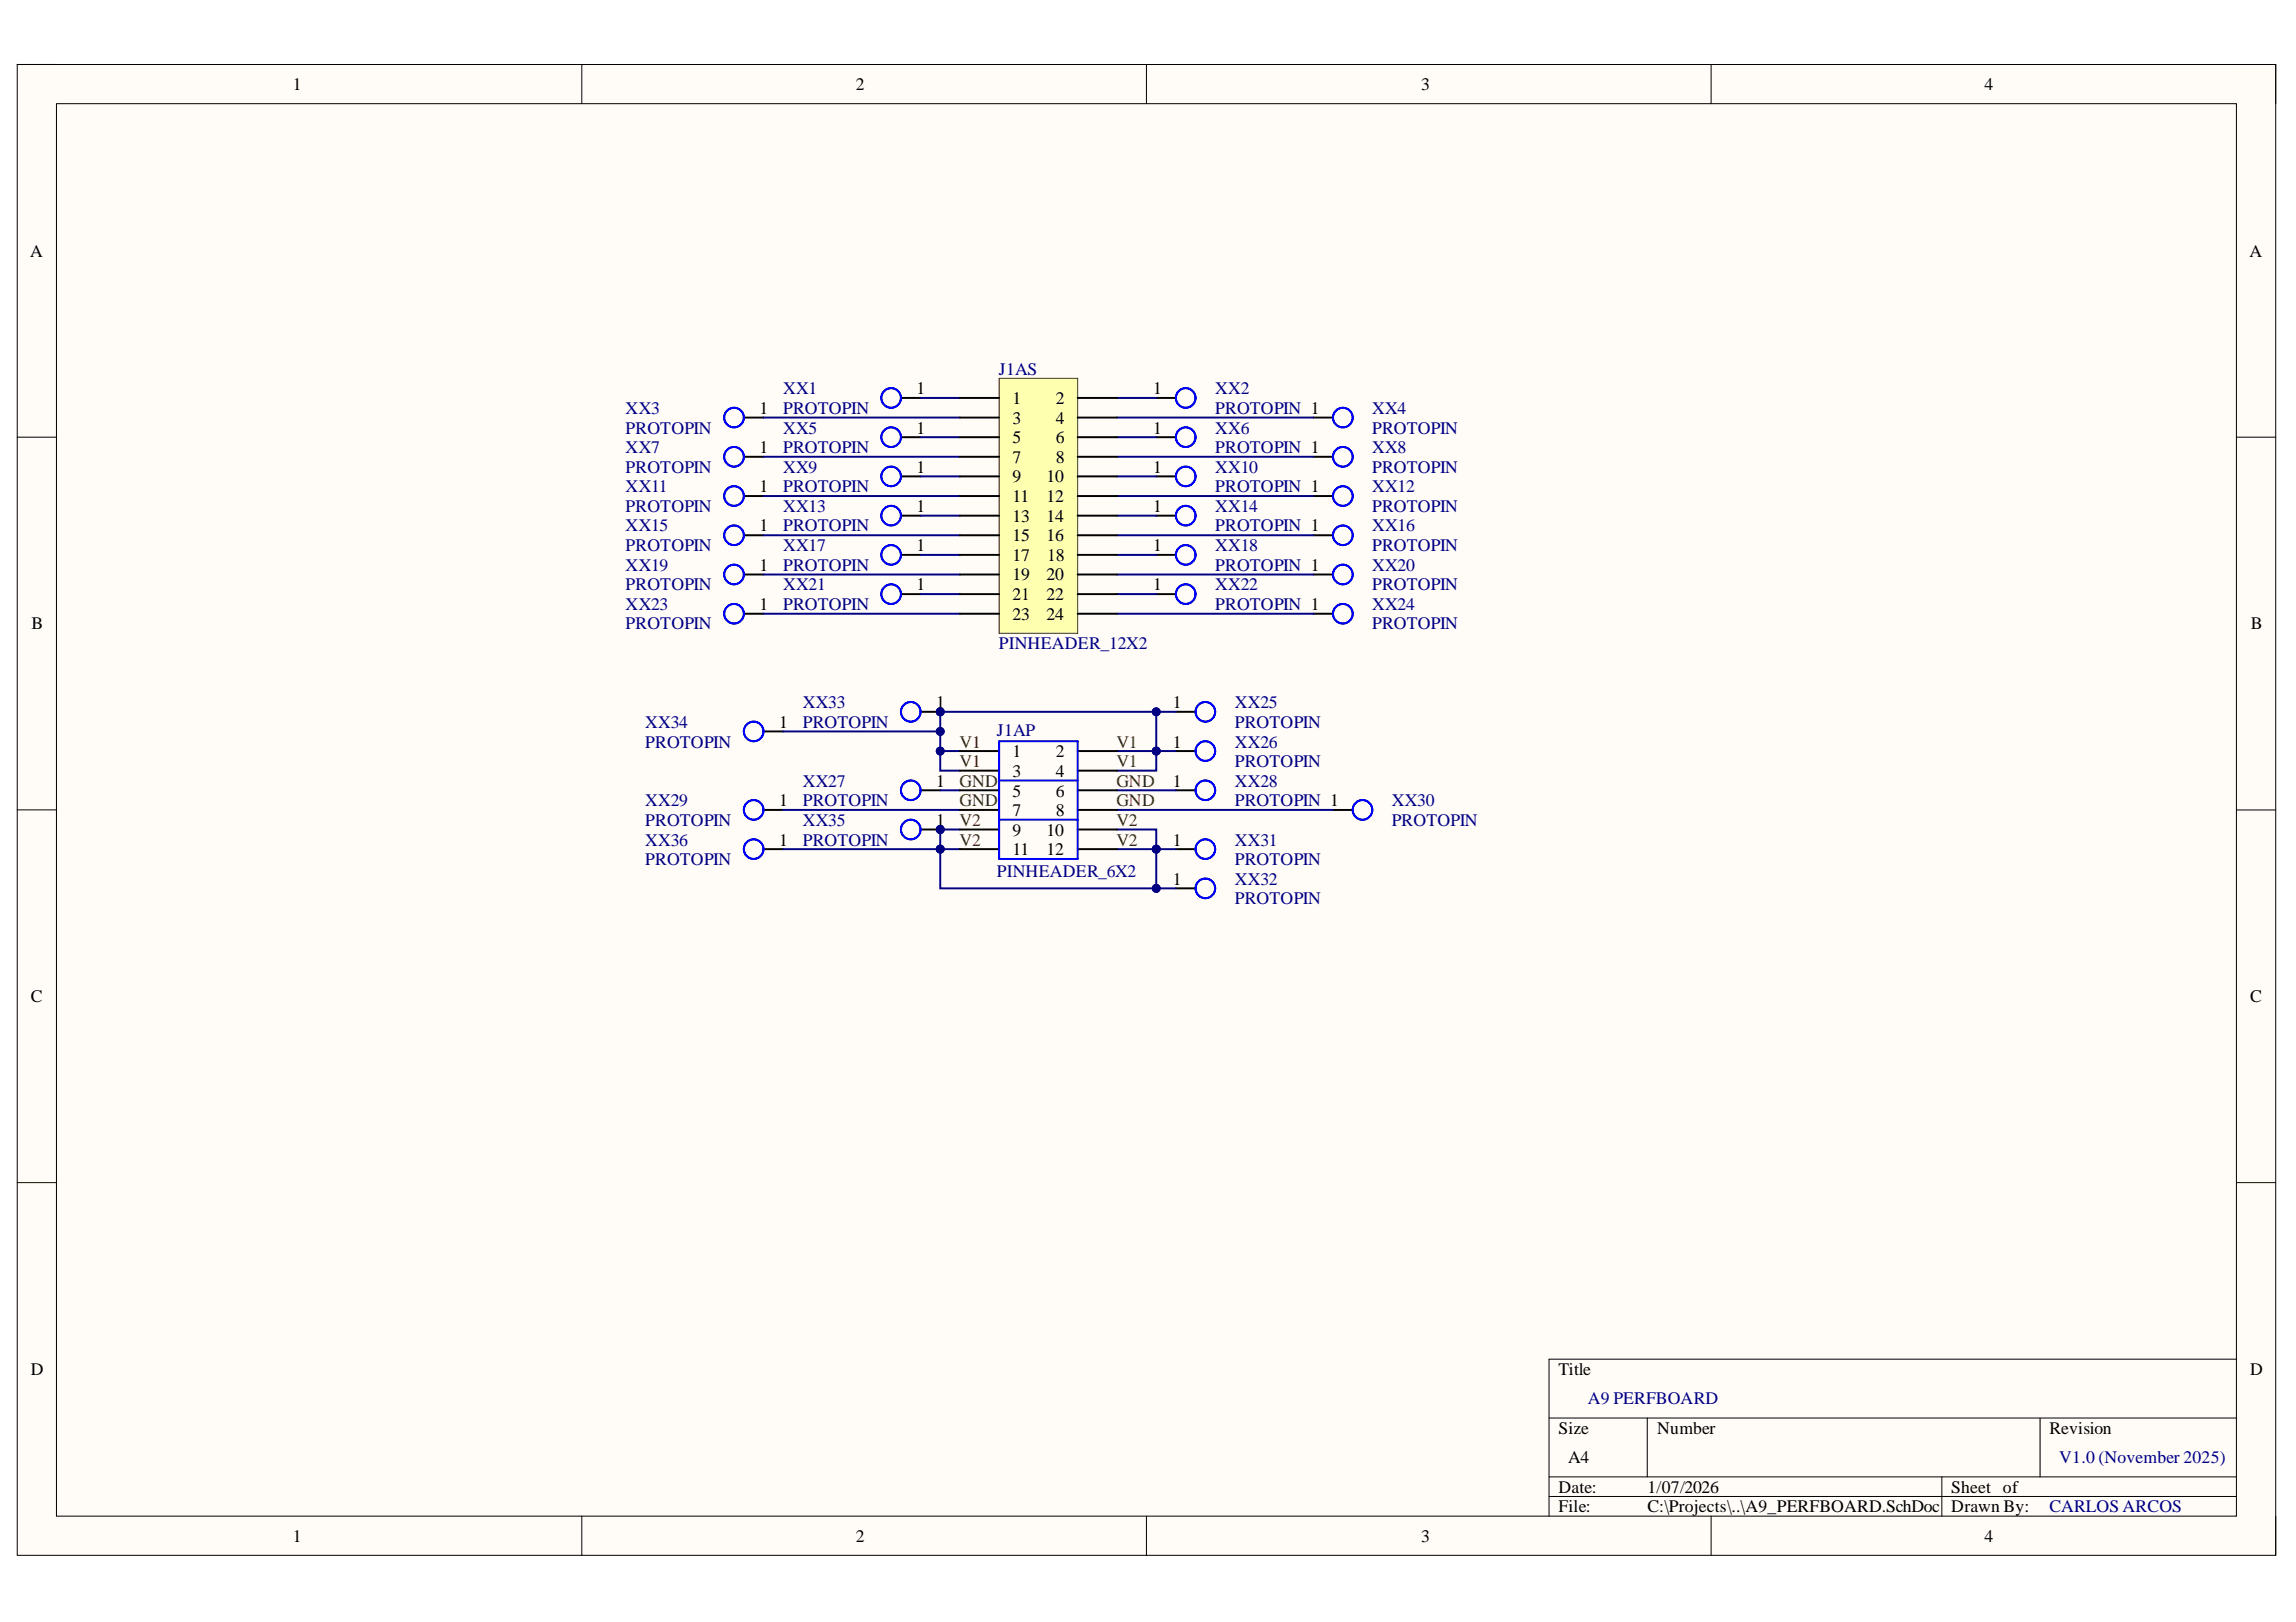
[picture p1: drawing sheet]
<svg xmlns="http://www.w3.org/2000/svg" width="297mm" height="210mm" viewBox="0 0 297 210" stroke-linecap="round" stroke-linejoin="round" font-family="sans-serif">
<defs><g id="words">
<g font-size="2.3">
<text x="37.9" y="11.7">1</text>
<text x="110.7" y="11.7">2</text>
<text x="183.9" y="11.7">3</text>
<text x="256.8" y="11.7">4</text>
<text x="3.9" y="33.3">A</text>
<text x="291" y="33.3">A</text>
<text x="98.3" y="53.6">1</text>
<text x="118.6" y="51">1</text>
<text x="131" y="52.3">1</text>
<text x="136.6" y="52.3">2</text>
<text x="149.2" y="51">1</text>
<text x="98.3" y="58.6">1</text>
<text x="118.6" y="56.1">1</text>
<text x="131" y="54.8">3</text>
<text x="131" y="57.4">5</text>
<text x="131" y="59.9">7</text>
<text x="136.6" y="54.8">4</text>
<text x="136.6" y="57.4">6</text>
<text x="136.6" y="59.9">8</text>
<text x="149.2" y="56.1">1</text>
<text x="98.3" y="63.7">1</text>
<text x="118.6" y="61.2">1</text>
<text x="131" y="62.4">9</text>
<text x="131" y="65">11</text>
<text x="135.4" y="62.4">10</text>
<text x="135.4" y="65">12</text>
<text x="149.2" y="61.2">1</text>
<text x="98.3" y="68.8">1</text>
<text x="118.6" y="66.2">1</text>
<text x="118.6" y="71.3">1</text>
<text x="131" y="67.5">13</text>
<text x="131" y="70">15</text>
<text x="135.4" y="67.5">14</text>
<text x="135.4" y="70">16</text>
<text x="149.2" y="66.2">1</text>
<text x="149.2" y="71.3">1</text>
<text x="98.3" y="73.8">1</text>
<text x="118.6" y="76.4">1</text>
<text x="131" y="72.6">17</text>
<text x="131" y="75.1">19</text>
<text x="131" y="77.6">21</text>
<text x="135.4" y="75.1">20</text>
<text x="135.4" y="77.6">22</text>
<text x="135.5" y="72.6">18</text>
<text x="149.2" y="76.4">1</text>
<text x="4.1" y="81.5">B</text>
<text x="98.3" y="78.9">1</text>
<text x="131" y="80.2">23</text>
<text x="135.4" y="80.2">24</text>
<text x="291.2" y="81.5">B</text>
<text x="100.8" y="94.2">1</text>
<text x="121.1" y="91.7">1</text>
<text x="151.7" y="91.7">1</text>
<text x="121.1" y="101.8">1</text>
<text x="131" y="98">1</text>
<text x="131" y="100.5">3</text>
<text x="136.6" y="98">2</text>
<text x="136.6" y="100.5">4</text>
<text x="151.7" y="101.8">1</text>
<text x="151.7" y="96.7">1</text>
<text x="100.8" y="104.4">1</text>
<text x="121.1" y="106.9">1</text>
<text x="131" y="103.1">5</text>
<text x="131" y="105.6">7</text>
<text x="136.6" y="103.1">6</text>
<text x="136.6" y="105.6">8</text>
<text x="100.8" y="109.4">1</text>
<text x="131" y="108.2">9</text>
<text x="131" y="110.7">11</text>
<text x="135.4" y="108.2">10</text>
<text x="135.4" y="110.7">12</text>
<text x="151.7" y="109.4">1</text>
<text x="151.7" y="114.5">1</text>
<text x="4" y="129.7">C</text>
<text x="291.1" y="129.7">C</text>
<text x="4" y="178">D</text>
<text x="201.6" y="178">Title</text>
<text x="291.1" y="178">D</text>
<text x="201.6" y="185.6">Size</text>
<text x="214.4" y="185.6">Number</text>
<text x="265.1" y="185.6">Revision</text>
<text x="202.9" y="189.4">A4</text>
<text x="201.6" y="193.2">Date:</text>
<text x="201.6" y="195.7">File:</text>
<text x="213.1" y="193.2">1/07/2026</text>
<text x="213.1" y="195.7">C:\Projects\..\A9_PERFBOARD.SchDoc</text>
<text x="252.4" y="193.2">Sheet of</text>
<text x="252.4" y="195.7">Drawn By:</text>
<text x="37.9" y="199.5">1</text>
<text x="110.7" y="199.5">2</text>
<text x="183.9" y="199.5">3</text>
<text x="256.8" y="199.5">4</text>
</g>
<g font-size="2.3" fill="#000080">
<text x="80.9" y="53.6">XX3</text>
<text x="101.3" y="51">XX1</text>
<text x="101.3" y="53.6">PROTOPIN</text>
<text x="129.2" y="48.5">J1AS</text>
<text x="157.2" y="51">XX2</text>
<text x="157.2" y="53.6">PROTOPIN 1</text>
<text x="177.5" y="53.6">XX4</text>
<text x="80.9" y="56.1">PROTOPIN</text>
<text x="80.9" y="58.6">XX7</text>
<text x="101.3" y="56.1">XX5</text>
<text x="101.3" y="58.6">PROTOPIN</text>
<text x="157.2" y="56.1">XX6</text>
<text x="157.2" y="58.6">PROTOPIN 1</text>
<text x="177.5" y="56.1">PROTOPIN</text>
<text x="177.5" y="58.6">XX8</text>
<text x="80.9" y="61.2">PROTOPIN</text>
<text x="80.9" y="63.7">XX11</text>
<text x="101.3" y="61.2">XX9</text>
<text x="101.3" y="63.7">PROTOPIN</text>
<text x="157.2" y="61.2">XX10</text>
<text x="157.2" y="63.7">PROTOPIN 1</text>
<text x="177.5" y="61.2">PROTOPIN</text>
<text x="177.5" y="63.7">XX12</text>
<text x="80.9" y="66.2">PROTOPIN</text>
<text x="80.9" y="68.8">XX15</text>
<text x="80.9" y="71.3">PROTOPIN</text>
<text x="101.3" y="66.2">XX13</text>
<text x="101.3" y="68.8">PROTOPIN</text>
<text x="101.3" y="71.3">XX17</text>
<text x="157.2" y="66.2">XX14</text>
<text x="157.2" y="68.8">PROTOPIN 1</text>
<text x="157.2" y="71.3">XX18</text>
<text x="177.5" y="66.2">PROTOPIN</text>
<text x="177.5" y="68.8">XX16</text>
<text x="177.5" y="71.3">PROTOPIN</text>
<text x="80.9" y="73.8">XX19</text>
<text x="80.9" y="76.4">PROTOPIN</text>
<text x="101.3" y="73.8">PROTOPIN</text>
<text x="101.3" y="76.4">XX21</text>
<text x="157.2" y="73.8">PROTOPIN 1</text>
<text x="157.2" y="76.4">XX22</text>
<text x="177.5" y="73.8">XX20</text>
<text x="177.5" y="76.4">PROTOPIN</text>
<text x="80.9" y="78.9">XX23</text>
<text x="80.9" y="81.5">PROTOPIN</text>
<text x="101.3" y="78.9">PROTOPIN</text>
<text x="129.2" y="84">PINHEADER_12X2</text>
<text x="157.2" y="78.9">PROTOPIN 1</text>
<text x="177.5" y="78.9">XX24</text>
<text x="177.5" y="81.5">PROTOPIN</text>
<text x="83.5" y="94.2">XX34</text>
<text x="103.9" y="91.7">XX33</text>
<text x="103.9" y="94.2">PROTOPIN</text>
<text x="129" y="95.2">J1AP</text>
<text x="159.8" y="91.7">XX25</text>
<text x="159.8" y="94.2">PROTOPIN</text>
<text x="83.5" y="96.7">PROTOPIN</text>
<text x="103.9" y="101.8">XX27</text>
<text x="159.8" y="101.8">XX28</text>
<text x="159.8" y="96.7">XX26</text>
<text x="159.8" y="99.3">PROTOPIN</text>
<text x="83.5" y="104.4">XX29</text>
<text x="83.5" y="106.9">PROTOPIN</text>
<text x="103.9" y="104.4">PROTOPIN</text>
<text x="103.9" y="106.9">XX35</text>
<text x="159.8" y="104.4">PROTOPIN 1</text>
<text x="180.1" y="104.4">XX30</text>
<text x="180.1" y="106.9">PROTOPIN</text>
<text x="83.5" y="109.4">XX36</text>
<text x="83.5" y="112">PROTOPIN</text>
<text x="103.9" y="109.4">PROTOPIN</text>
<text x="129" y="113.5">PINHEADER_6X2</text>
<text x="159.8" y="109.4">XX31</text>
<text x="159.8" y="112">PROTOPIN</text>
<text x="159.8" y="114.5">XX32</text>
<text x="159.8" y="117">PROTOPIN</text>
<text x="205.4" y="181.8">A9 PERFBOARD</text>
<text x="266.4" y="189.4">V1.0 (November 2025)</text>
<text x="265.1" y="195.7">CARLOS ARCOS</text>
</g>
<g font-size="2.3" fill="#800000">
<text x="124.2" y="101.8">GND</text>
<text x="124.2" y="96.7">V1</text>
<text x="124.2" y="99.3">V1</text>
<text x="144.4" y="101.8">GND</text>
<text x="144.4" y="96.7">V1</text>
<text x="144.4" y="99.3">V1</text>
<text x="124.2" y="104.4">GND</text>
<text x="124.2" y="106.9">V2</text>
<text x="144.4" y="104.4">GND</text>
<text x="144.4" y="106.9">V2</text>
<text x="124.2" y="109.4">V2</text>
<text x="144.4" y="109.4">V2</text>
</g>
</g></defs>
<path d="M2.2 8.3h292.2v193h-292.2z" fill-rule="evenodd" fill="#fffcf8"/>
<path d="M2.2 8.3h292.2v193h-292.2z" fill="none" stroke="#000" stroke-width=".13"/>
<path d="M7.3 13.4h282v182.8h-282z" fill-rule="evenodd" fill="#fffcf8"/>
<g fill="none" stroke="#000" stroke-width=".13">
<path d="M2.2 8.3h5.1M7.3 13.4h282v182.8h-282zM75.3 8.3v5.1M148.3 8.3v5.1M221.4 8.3v5.1M289.3 8.3h5.1v5.1M2.2 56.6h5.1M289.3 56.6h5.1M2.2 104.8h5.1M289.3 104.8h5.1M2.2 153h5.1M289.3 153h5.1"/>
<path d="M289.3 175.9h-88.9v20.3M75.3 196.2v5.1M148.3 196.2v5.1M200.4 183.5h88.9M200.4 191.1h88.9M200.4 193.7h88.9M213.1 183.5v7.6M221.4 196.2v5.1M251.2 191.1v5.1M263.9 183.5v7.6M294.4 196.2v5.1"/>
</g>
<g fill="none" stroke="#000" stroke-width=".25">
<path d="M96.2 54h2.6M96.2 59.1h2.6M116.6 51.5h2.5M116.6 56.6h2.5M149.6 51.5h2.5M149.6 56.6h2.5M169.9 54h2.6M169.9 59.1h2.6M96.2 64.2h2.6M96.2 69.3h2.6M96.2 74.3h2.6M96.2 79.4h2.6"/>
<path d="M116.6 61.7h2.5M116.6 66.7h2.5M116.6 71.8h2.5M116.6 76.9h2.5M149.6 61.7h2.5M149.6 66.7h2.5M149.6 71.8h2.5M149.6 76.9h2.5M169.9 64.2h2.6M169.9 69.3h2.6M169.9 74.3h2.6M169.9 79.4h2.6"/>
<path d="M152.1 92.1h2.6M152.1 97.2h2.6M98.8 104.8h2.5M119.1 102.3h2.5M152.1 102.3h2.6M152.1 109.9h2.6M152.1 115h2.6M172.5 104.8h2.5"/>
</g>
<g fill="none" stroke="#00f" stroke-width=".25">
<circle cx="95" cy="54" r="1.27"/>
<circle cx="95" cy="59.1" r="1.27"/>
<circle cx="115.3" cy="56.6" r="1.27"/>
<circle cx="115.3" cy="51.5" r="1.27"/>
<circle cx="153.4" cy="51.5" r="1.27"/>
<circle cx="153.4" cy="56.6" r="1.27"/>
<circle cx="173.7" cy="54" r="1.27"/>
<circle cx="173.7" cy="59.1" r="1.27"/>
<circle cx="95" cy="79.4" r="1.27"/>
<circle cx="95" cy="74.3" r="1.27"/>
<circle cx="95" cy="69.3" r="1.27"/>
<circle cx="95" cy="64.2" r="1.27"/>
<circle cx="115.3" cy="76.9" r="1.27"/>
<circle cx="115.3" cy="66.7" r="1.27"/>
<circle cx="115.3" cy="71.8" r="1.27"/>
<circle cx="115.3" cy="61.7" r="1.27"/>
<circle cx="153.4" cy="61.7" r="1.27"/>
<circle cx="153.4" cy="71.8" r="1.27"/>
<circle cx="153.4" cy="66.7" r="1.27"/>
<circle cx="153.4" cy="76.9" r="1.27"/>
<circle cx="173.7" cy="69.3" r="1.27"/>
<circle cx="173.7" cy="79.4" r="1.27"/>
<circle cx="173.7" cy="64.2" r="1.27"/>
<circle cx="173.7" cy="74.3" r="1.27"/>
<circle cx="155.9" cy="97.2" r="1.27"/>
<circle cx="155.9" cy="92.1" r="1.27"/>
<circle cx="97.5" cy="104.8" r="1.27"/>
<circle cx="117.8" cy="102.3" r="1.27"/>
<circle cx="155.9" cy="115" r="1.27"/>
<circle cx="155.9" cy="102.3" r="1.27"/>
<circle cx="155.9" cy="109.9" r="1.27"/>
<circle cx="176.3" cy="104.8" r="1.27"/>
</g>
<g fill="none" stroke="#000080" stroke-width=".25">
<path d="M98.8 54h25.4M98.8 59.1h25.4M119.1 51.5h5.1M119.1 56.6h5.1M144.5 51.5h5.1M144.5 54h25.4M144.5 56.6h5.1M144.5 59.1h25.4M98.8 64.2h25.4M98.8 69.3h25.4M98.8 74.3h25.4M98.8 79.4h25.4"/>
<path d="M119.1 61.7h5.1M119.1 66.7h5.1M119.1 71.8h5.1M119.1 76.9h5.1M144.5 61.7h5.1M144.5 64.2h25.4M144.5 66.7h5.1M144.5 69.3h25.4M144.5 71.8h5.1M144.5 74.3h25.4M144.5 76.9h5.1M144.5 79.4h25.4"/>
<path d="M152.1 92.1h-2.5v7.6h-5.1M101.3 104.8h22.9M121.6 102.3h2.6M144.5 102.3h7.6M144.5 104.8h28"/>
</g>
<circle cx="149.6" cy="97.2" r=".51" fill="#000080"/>
<circle cx="149.6" cy="97.2" r=".51" fill="none" stroke="#000080" stroke-width=".13"/>
<circle cx="149.6" cy="92.1" r=".51" fill="#000080"/>
<circle cx="149.6" cy="92.1" r=".51" fill="none" stroke="#000080" stroke-width=".13"/>
<path d="M149.6 97.2h2.5" fill="none" stroke="#000080" stroke-width=".25"/>
<circle cx="149.6" cy="97.2" r=".51" fill="#000080"/>
<circle cx="149.6" cy="97.2" r=".51" fill="none" stroke="#000080" stroke-width=".13"/>
<path d="M144.5 97.2h5.1" fill="none" stroke="#000080" stroke-width=".25"/>
<circle cx="149.6" cy="97.2" r=".51" fill="#000080"/>
<circle cx="149.6" cy="97.2" r=".51" fill="none" stroke="#000080" stroke-width=".13"/>
<path d="M144.5 109.9h7.6" fill="none" stroke="#000080" stroke-width=".25"/>
<circle cx="149.6" cy="109.9" r=".51" fill="#000080"/>
<circle cx="149.6" cy="109.9" r=".51" fill="none" stroke="#000080" stroke-width=".13"/>
<path d="M144.5 107.3h5.1v2.6" fill="none" stroke="#000080" stroke-width=".25"/>
<circle cx="149.6" cy="109.9" r=".51" fill="#000080"/>
<circle cx="149.6" cy="109.9" r=".51" fill="none" stroke="#000080" stroke-width=".13"/>
<path d="M149.6 109.9v5.1h2.5" fill="none" stroke="#000080" stroke-width=".25"/>
<circle cx="149.6" cy="109.9" r=".51" fill="#000080"/>
<circle cx="149.6" cy="109.9" r=".51" fill="none" stroke="#000080" stroke-width=".13"/>
<circle cx="149.6" cy="115" r=".51" fill="#000080"/>
<circle cx="149.6" cy="115" r=".51" fill="none" stroke="#000080" stroke-width=".13"/>
<path d="M149.6 92.1h-28v5.1h2.6" fill="none" stroke="#000080" stroke-width=".25"/>
<circle cx="121.6" cy="97.2" r=".51" fill="#000080"/>
<circle cx="121.6" cy="97.2" r=".51" fill="none" stroke="#000080" stroke-width=".13"/>
<circle cx="121.6" cy="94.7" r=".51" fill="#000080"/>
<circle cx="121.6" cy="94.7" r=".51" fill="none" stroke="#000080" stroke-width=".13"/>
<circle cx="121.6" cy="92.1" r=".51" fill="#000080"/>
<circle cx="121.6" cy="92.1" r=".51" fill="none" stroke="#000080" stroke-width=".13"/>
<circle cx="149.6" cy="92.1" r=".51" fill="#000080"/>
<circle cx="149.6" cy="92.1" r=".51" fill="none" stroke="#000080" stroke-width=".13"/>
<path d="M121.6 97.2v2.5h2.6" fill="none" stroke="#000080" stroke-width=".25"/>
<circle cx="121.6" cy="97.2" r=".51" fill="#000080"/>
<circle cx="121.6" cy="97.2" r=".51" fill="none" stroke="#000080" stroke-width=".13"/>
<path d="M124.2 107.3h-2.6v7.7h28" fill="none" stroke="#000080" stroke-width=".25"/>
<circle cx="121.6" cy="107.3" r=".51" fill="#000080"/>
<circle cx="121.6" cy="107.3" r=".51" fill="none" stroke="#000080" stroke-width=".13"/>
<circle cx="121.6" cy="109.9" r=".51" fill="#000080"/>
<circle cx="121.6" cy="109.9" r=".51" fill="none" stroke="#000080" stroke-width=".13"/>
<circle cx="149.6" cy="115" r=".51" fill="#000080"/>
<circle cx="149.6" cy="115" r=".51" fill="none" stroke="#000080" stroke-width=".13"/>
<path d="M121.6 109.9h2.6" fill="none" stroke="#000080" stroke-width=".25"/>
<circle cx="121.6" cy="109.9" r=".51" fill="#000080"/>
<circle cx="121.6" cy="109.9" r=".51" fill="none" stroke="#000080" stroke-width=".13"/>
<circle cx="121.6" cy="92.1" r=".51" fill="#000080"/>
<circle cx="121.6" cy="92.1" r=".51" fill="none" stroke="#000080" stroke-width=".13"/>
<path d="M119.1 92.1h2.5" fill="none" stroke="#000" stroke-width=".25"/>
<circle cx="121.6" cy="92.1" r=".51" fill="#000080"/>
<circle cx="121.6" cy="92.1" r=".51" fill="none" stroke="#000080" stroke-width=".13"/>
<g fill="none" stroke="#00f" stroke-width=".25">
<circle cx="97.5" cy="94.7" r="1.27"/>
<circle cx="117.8" cy="92.1" r="1.27"/>
</g>
<path d="M98.8 94.7h2.5" fill="none" stroke="#000" stroke-width=".25"/>
<circle cx="121.6" cy="107.3" r=".51" fill="#000080"/>
<circle cx="121.6" cy="107.3" r=".51" fill="none" stroke="#000080" stroke-width=".13"/>
<path d="M119.1 107.3h2.5" fill="none" stroke="#000" stroke-width=".25"/>
<circle cx="121.6" cy="107.3" r=".51" fill="#000080"/>
<circle cx="121.6" cy="107.3" r=".51" fill="none" stroke="#000080" stroke-width=".13"/>
<g fill="none" stroke="#00f" stroke-width=".25">
<circle cx="97.5" cy="109.9" r="1.27"/>
<circle cx="117.8" cy="107.3" r="1.27"/>
</g>
<path d="M98.8 109.9h2.5" fill="none" stroke="#000" stroke-width=".25"/>
<path d="M101.3 94.7h20.3" fill="none" stroke="#000080" stroke-width=".25"/>
<circle cx="121.6" cy="94.7" r=".51" fill="#000080"/>
<circle cx="121.6" cy="94.7" r=".51" fill="none" stroke="#000080" stroke-width=".13"/>
<path d="M101.3 109.9h20.3" fill="none" stroke="#000080" stroke-width=".25"/>
<circle cx="121.6" cy="109.9" r=".51" fill="#000080"/>
<circle cx="121.6" cy="109.9" r=".51" fill="none" stroke="#000080" stroke-width=".13"/>
<path d="M129.3 49h10.1v33h-10.1z" fill-rule="evenodd" fill="#ffffb0"/>
<path d="M129.3 49h10.1v33h-10.1z" fill="none" stroke="#800000" stroke-width=".13"/>
<g fill="none" stroke="#000" stroke-width=".25">
<path d="M124.2 51.5h5.1M124.2 54h5.1M124.2 56.6h5.1M124.2 59.1h5.1M139.4 51.5h5.1M139.4 54h5.1M139.4 56.6h5.1M139.4 59.1h5.1M124.2 61.7h5.1M124.2 64.2h5.1M124.2 66.7h5.1M124.2 69.3h5.1"/>
<path d="M124.2 71.8h5.1M124.2 74.3h5.1M124.2 76.9h5.1M124.2 79.4h5.1M139.4 61.7h5.1M139.4 64.2h5.1M139.4 66.7h5.1M139.4 69.3h5.1M139.4 71.8h5.1M139.4 74.3h5.1M139.4 76.9h5.1M139.4 79.4h5.1"/>
<path d="M124.2 97.2h5.1M124.2 99.7h5.1M139.4 97.2h5.1M139.4 99.7h5.1M124.2 102.3h5.1M124.2 104.8h5.1M124.2 107.3h5.1M124.2 109.9h5.1M139.4 102.3h5.1M139.4 104.8h5.1M139.4 107.3h5.1M139.4 109.9h5.1"/>
</g>
<path d="M129.3 95.9h10.1v15.3h-10.1zM129.3 101h10.1M129.3 106.1h10.1" fill="none" stroke="#00f" stroke-width=".25"/>
<use href="#words"/>
</svg>
